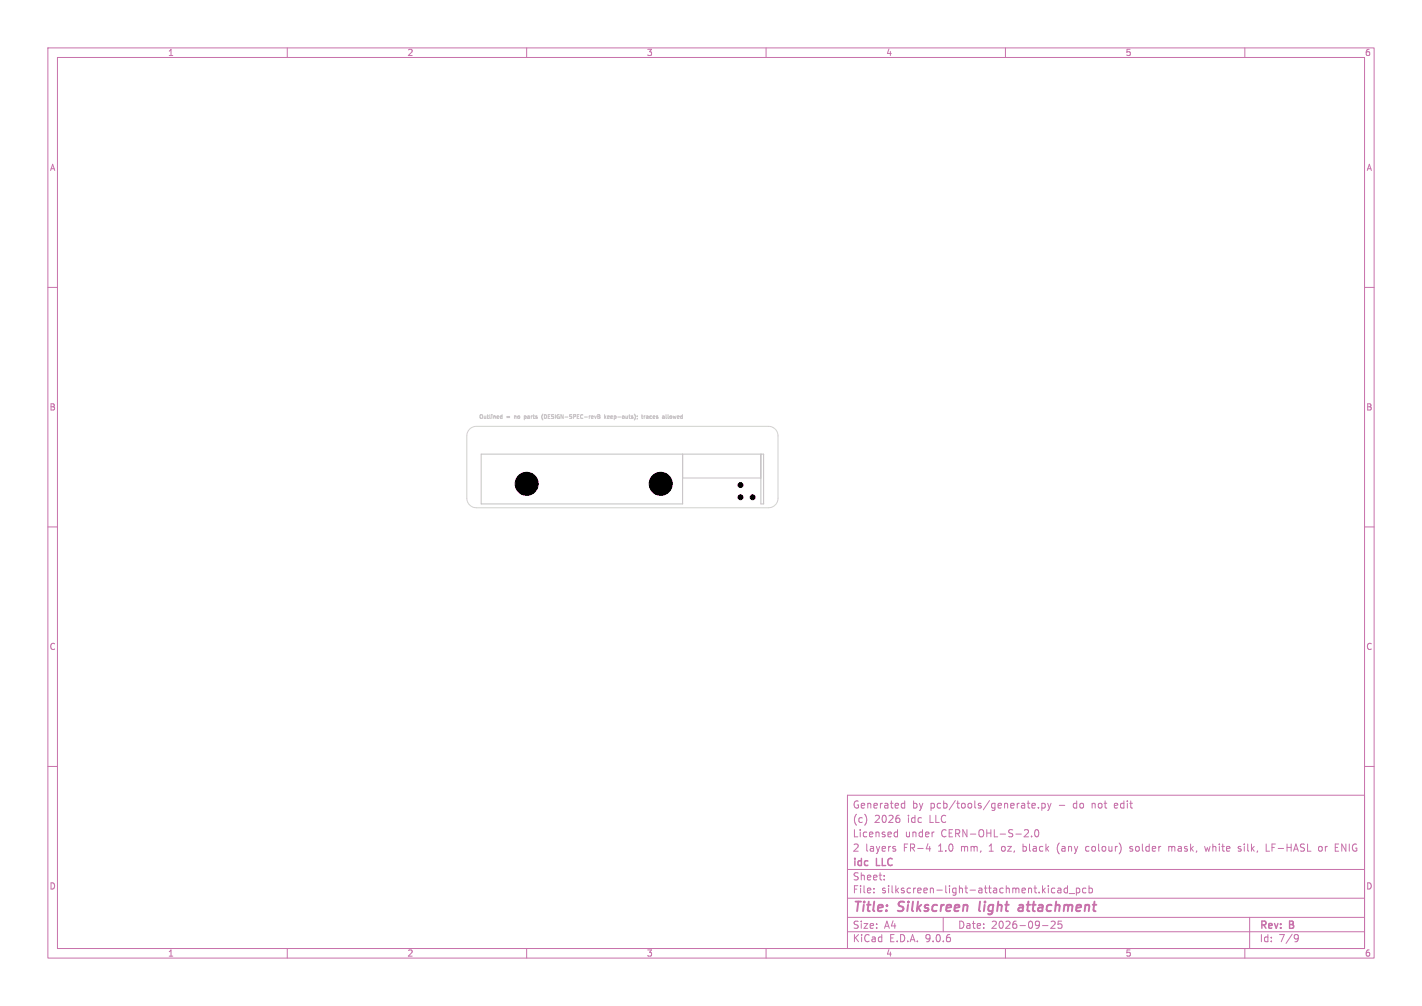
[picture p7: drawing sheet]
<svg xmlns="http://www.w3.org/2000/svg" width="297mm" height="210mm" viewBox="0 0 297 210" stroke-linecap="round" stroke-linejoin="round" font-family="sans-serif">
<defs><g id="words">
<g font-size="2.8" fill="#c872ab">
<text x="178" y="190.9">Title:</text>
<text x="187.7" y="190.9">Silkscreen</text>
<text x="205.3" y="190.9">light</text>
<text x="214.4" y="190.9">attachment</text>
</g>
<g font-size="2.1" fill="#c872ab">
<text x="178" y="172">(c)</text>
<text x="178" y="169">Generated</text>
<text x="182.6" y="172">2026</text>
<text x="189.6" y="172">idc</text>
<text x="190.5" y="169">by</text>
<text x="194.2" y="172">LLC</text>
<text x="194.3" y="169">pcb/tools/generate.py</text>
<text x="221.2" y="169">-</text>
<text x="224.4" y="169">do</text>
<text x="228.4" y="169">not</text>
<text x="233.3" y="169">edit</text>
<text x="178" y="178">2</text>
<text x="178" y="175">Licensed</text>
<text x="180.7" y="178">layers</text>
<text x="188.7" y="178">FR-4</text>
<text x="189" y="175">under</text>
<text x="196.1" y="178">1.0</text>
<text x="196.6" y="175">CERN-OHL-S-2.0</text>
<text x="201" y="178">mm,</text>
<text x="207" y="178">1</text>
<text x="209.7" y="178">oz,</text>
<text x="214.3" y="178">black</text>
<text x="221.6" y="178">(any</text>
<text x="227.7" y="178">colour)</text>
<text x="237.1" y="178">solder</text>
<text x="245.3" y="178">mask,</text>
<text x="253.1" y="178">white</text>
<text x="260.2" y="178">silk,</text>
<text x="266.1" y="178">LF-HASL</text>
<text x="277.3" y="178">or</text>
<text x="280.8" y="178">ENIG</text>
<text x="178" y="184">Sheet:</text>
<text x="178" y="181.2">idc</text>
<text x="183.1" y="181.2">LLC</text>
<text x="178" y="186.7">File:</text>
<text x="184.1" y="186.7">silkscreen-light-attachment.kicad_pcb</text>
<text x="178" y="196.9">KiCad</text>
<text x="178" y="194.1">Size:</text>
<text x="184.7" y="194.1">A4</text>
<text x="185.7" y="196.9">E.D.A.</text>
<text x="193.3" y="196.9">9.0.6</text>
<text x="200" y="194.1">Date:</text>
<text x="207" y="194.1">2026-09-25</text>
<text x="263" y="194.3">Rev:</text>
<text x="263" y="196.9">Id:</text>
<text x="267.1" y="196.9">7/9</text>
<text x="269.4" y="194.3">B</text>
</g>
<g font-size="1.8" fill="#c872ab">
<text x="35" y="11.9">1</text>
<text x="85" y="11.9">2</text>
<text x="135" y="11.9">3</text>
<text x="185" y="11.9">4</text>
<text x="235" y="11.9">5</text>
<text x="285" y="11.9">6</text>
<text x="10.3" y="35.9">A</text>
<text x="285.4" y="35.9">A</text>
<text x="10.3" y="85.9">B</text>
<text x="285.3" y="85.9">B</text>
<text x="10.3" y="135.9">C</text>
<text x="285.3" y="135.9">C</text>
<text x="10.3" y="185.9">D</text>
<text x="285.3" y="185.9">D</text>
<text x="35" y="199.9">1</text>
<text x="85" y="199.9">2</text>
<text x="135" y="199.9">3</text>
<text x="185" y="199.9">4</text>
<text x="235" y="199.9">5</text>
<text x="285" y="199.9">6</text>
</g>
<g font-size="1.1" fill="#c2c2c2">
<text x="100" y="87.6">Outlined</text>
<text x="105.9" y="87.6">=</text>
<text x="107.7" y="87.6">no</text>
<text x="110.1" y="87.6">parts</text>
<text x="114" y="87.6">(DESIGN-SPEC-revB</text>
<text x="127.4" y="87.6">keep-outs);</text>
<text x="135.5" y="87.6">traces</text>
<text x="140.1" y="87.6">allowed</text>
</g>
</g></defs>
<g fill="none" stroke="#c872ab" stroke-width=".21">
<path d="M10 10h277v190h-277zM12 12h273v186h-273zM60 10v2M110 10v2M160 10v2M210 10v2M260 10v2M10 60h2M285 60h2M10 110h2M285 110h2M10 160h2"/>
<path d="M177 166h108v32h-108zM181 170.6v1M186.9 177.2l.2 .2-.2 .3M186.9 176.7l.1 .1M186.9 174.6h.6M186.9 173.8h.6M187.5 173.2v1.5M187.8 170.8l.2 .3-.2 .5M188.4 168.6h.6M188.4 167.8h.6M189 167.2v1.5M193.5 177.2h.9"/>
<path d="M194.2 176.7v1M195 173.7h.1M214 173.3l.5-.1 .3 .4-.9 1.1h.9M214.5 167.7h.6M215 168.7h.1M215.5 174.6v.1M215.5 168.2l.7-.1v-.3l-.5-.1-.2 .2 .1 .7h.6M216.2 173.3l.3-.1a.8 .8 0 0 1 .5 .7 .8 .8 0 0 1-.5 .8l-.3-.1-.1-.5zM216.9 168.6v.1M217.6 167.8l.4-.1 .3 .3-.1 .6h-.6M217.6 167.7v1.5M218.8 167.7l.4 1"/>
<path d="M219.2 168.7l-.4 .5M219.5 167.7l-.3 1M221 176.3l-.2 .7 .2 1M227.3 176.7l-.4 .1-.2 .2 .1 .6 .5 .1M236 177.6h.5M236.5 176.8l-.3-.1-.2 .2v.2l.5 .2M244.1 176.8l.4-.1 .2 .2M244.1 176.7v1M251.6 176.7l.3 1 .3-.7 .3 .7M258.6 177l.6 .4-.2 .3-.4-.1M259.2 176.8l-.4-.1-.2 .2M264.5 176.2v1.5h.7"/>
<path d="M275.5 176.8l.2-.1 .4 .1 .1 .6-.2 .2-.3 .1-.2-.1zM280.2 177.7v-1.5l.9 1.5M285 160h2M60 198v2M110 198v2M160 198v2M177 194.5h108M177 191.5h108M177 187.5h108M177 181.5h108M182.5 186.3v.1M182.5 185.5v.1"/>
<path d="M184.7 183.6v.1M184.7 182.8v.1M197 191.5v3M210 198v2M217.7 193.2h1.2M219.5 192.4l.6-.1 .3 .4-.9 1.1h.9M220.3 185.5l-.4-.1-.3 .3 .1 .6h.6M221 185.5h.5l.1 .9M221.6 185.8h-.5l-.2 .2 .2 .4 .5-.1M221.7 192.3h-.7v.7l.2-.1h.5l.1 .3-.1 .5-.2 .1-.5-.1M223 185.5l-.5-.1-.3 .3 .2 .6h.6M223 184.9v1.5"/>
<path d="M223.3 186.5h1.2M224.8 185.5l.4-.1 .3 .3-.1 .6h-.6M224.8 185.4v1.5M226.8 185.5l-.4-.1-.3 .3 .1 .6h.6M227.5 185.5l.4-.1 .3 .3-.2 .6h-.5M227.5 184.9v1.5M260 198v2M261 191.5v6.5M270.6 195.1l.5 .1a.99 .99 0 0 1-.4 1.4h-.2M271.2 195.7l-.3 .3h-.3"/>
</g>
<path d="M204.7 188.2l-.1 1.9M212.9 189h.7M213.7 189.4h-.7a.4 .4 0 0 0-.3 .4 .4 .4 0 0 0 .2 .4l.7-.1" fill="none" stroke="#c872ab" stroke-width=".4"/>
<g fill="none" stroke="#c2c2c2" stroke-width=".21">
<path d="M104.5 87.3h.1M104.5 86.9v.4M104.6 87.3h.3M104.6 86.9h-.1M104.6 86.9h.3M104.9 86.6v.8M109.5 87.3h.3M109.5 86.9h.3M109.5 86.8v.8M113.4 86.4l-.2 .6 .2 .7M113.9 86.6h-.2v.8h.2M124.9 86.6h.3l-.1 .3"/>
<path d="M124.9 86.9h.2M125.1 86.9l.2 .2v.2M125.2 87.3l-.3 .1M125.3 87.3h-.1M126.3 86.6v.8M126.3 87.1l.3 .3M126.6 86.8l-.3 .3M127.1 86.8l-.2 .1v.4l.2 .1M127.3 87l-.4 .1M134 86.8h.3M134.1 86.6v.6l.2 .2M134.5 86.8v.6"/>
<path d="M134.8 86.8l-.3 .2M135.3 86.8l-.3 .1M135.3 87.1l-.3 .1v.1l.3 .1M139.1 86.6l.1 .8M139.5 86.6l.1 .8M142.6 94.8v10.4h-42.1v-10.4h59v10.4h-.6v-10.4M142.6 99.8h16.3"/>
</g>
<path d="M98.1 89.6l.6-.4 .8-.2h61a2 2 0 0 1 2 2v13a2 2 0 0 1-2 2h-61a2 2 0 0 1-2-2v-13l.2-.8z" fill="none" stroke="#d0d2cd" stroke-width=".21"/>
<g fill="#000" stroke="#000" stroke-width=".21">
<circle cx="110" cy="101" r="2.4"/>
<circle cx="138" cy="101" r="2.4"/>
<circle cx="154.7" cy="103.8" r=".51"/>
<circle cx="154.7" cy="101.3" r=".51"/>
<circle cx="157.2" cy="103.8" r=".51"/>
</g>
<use href="#words"/>
</svg>
